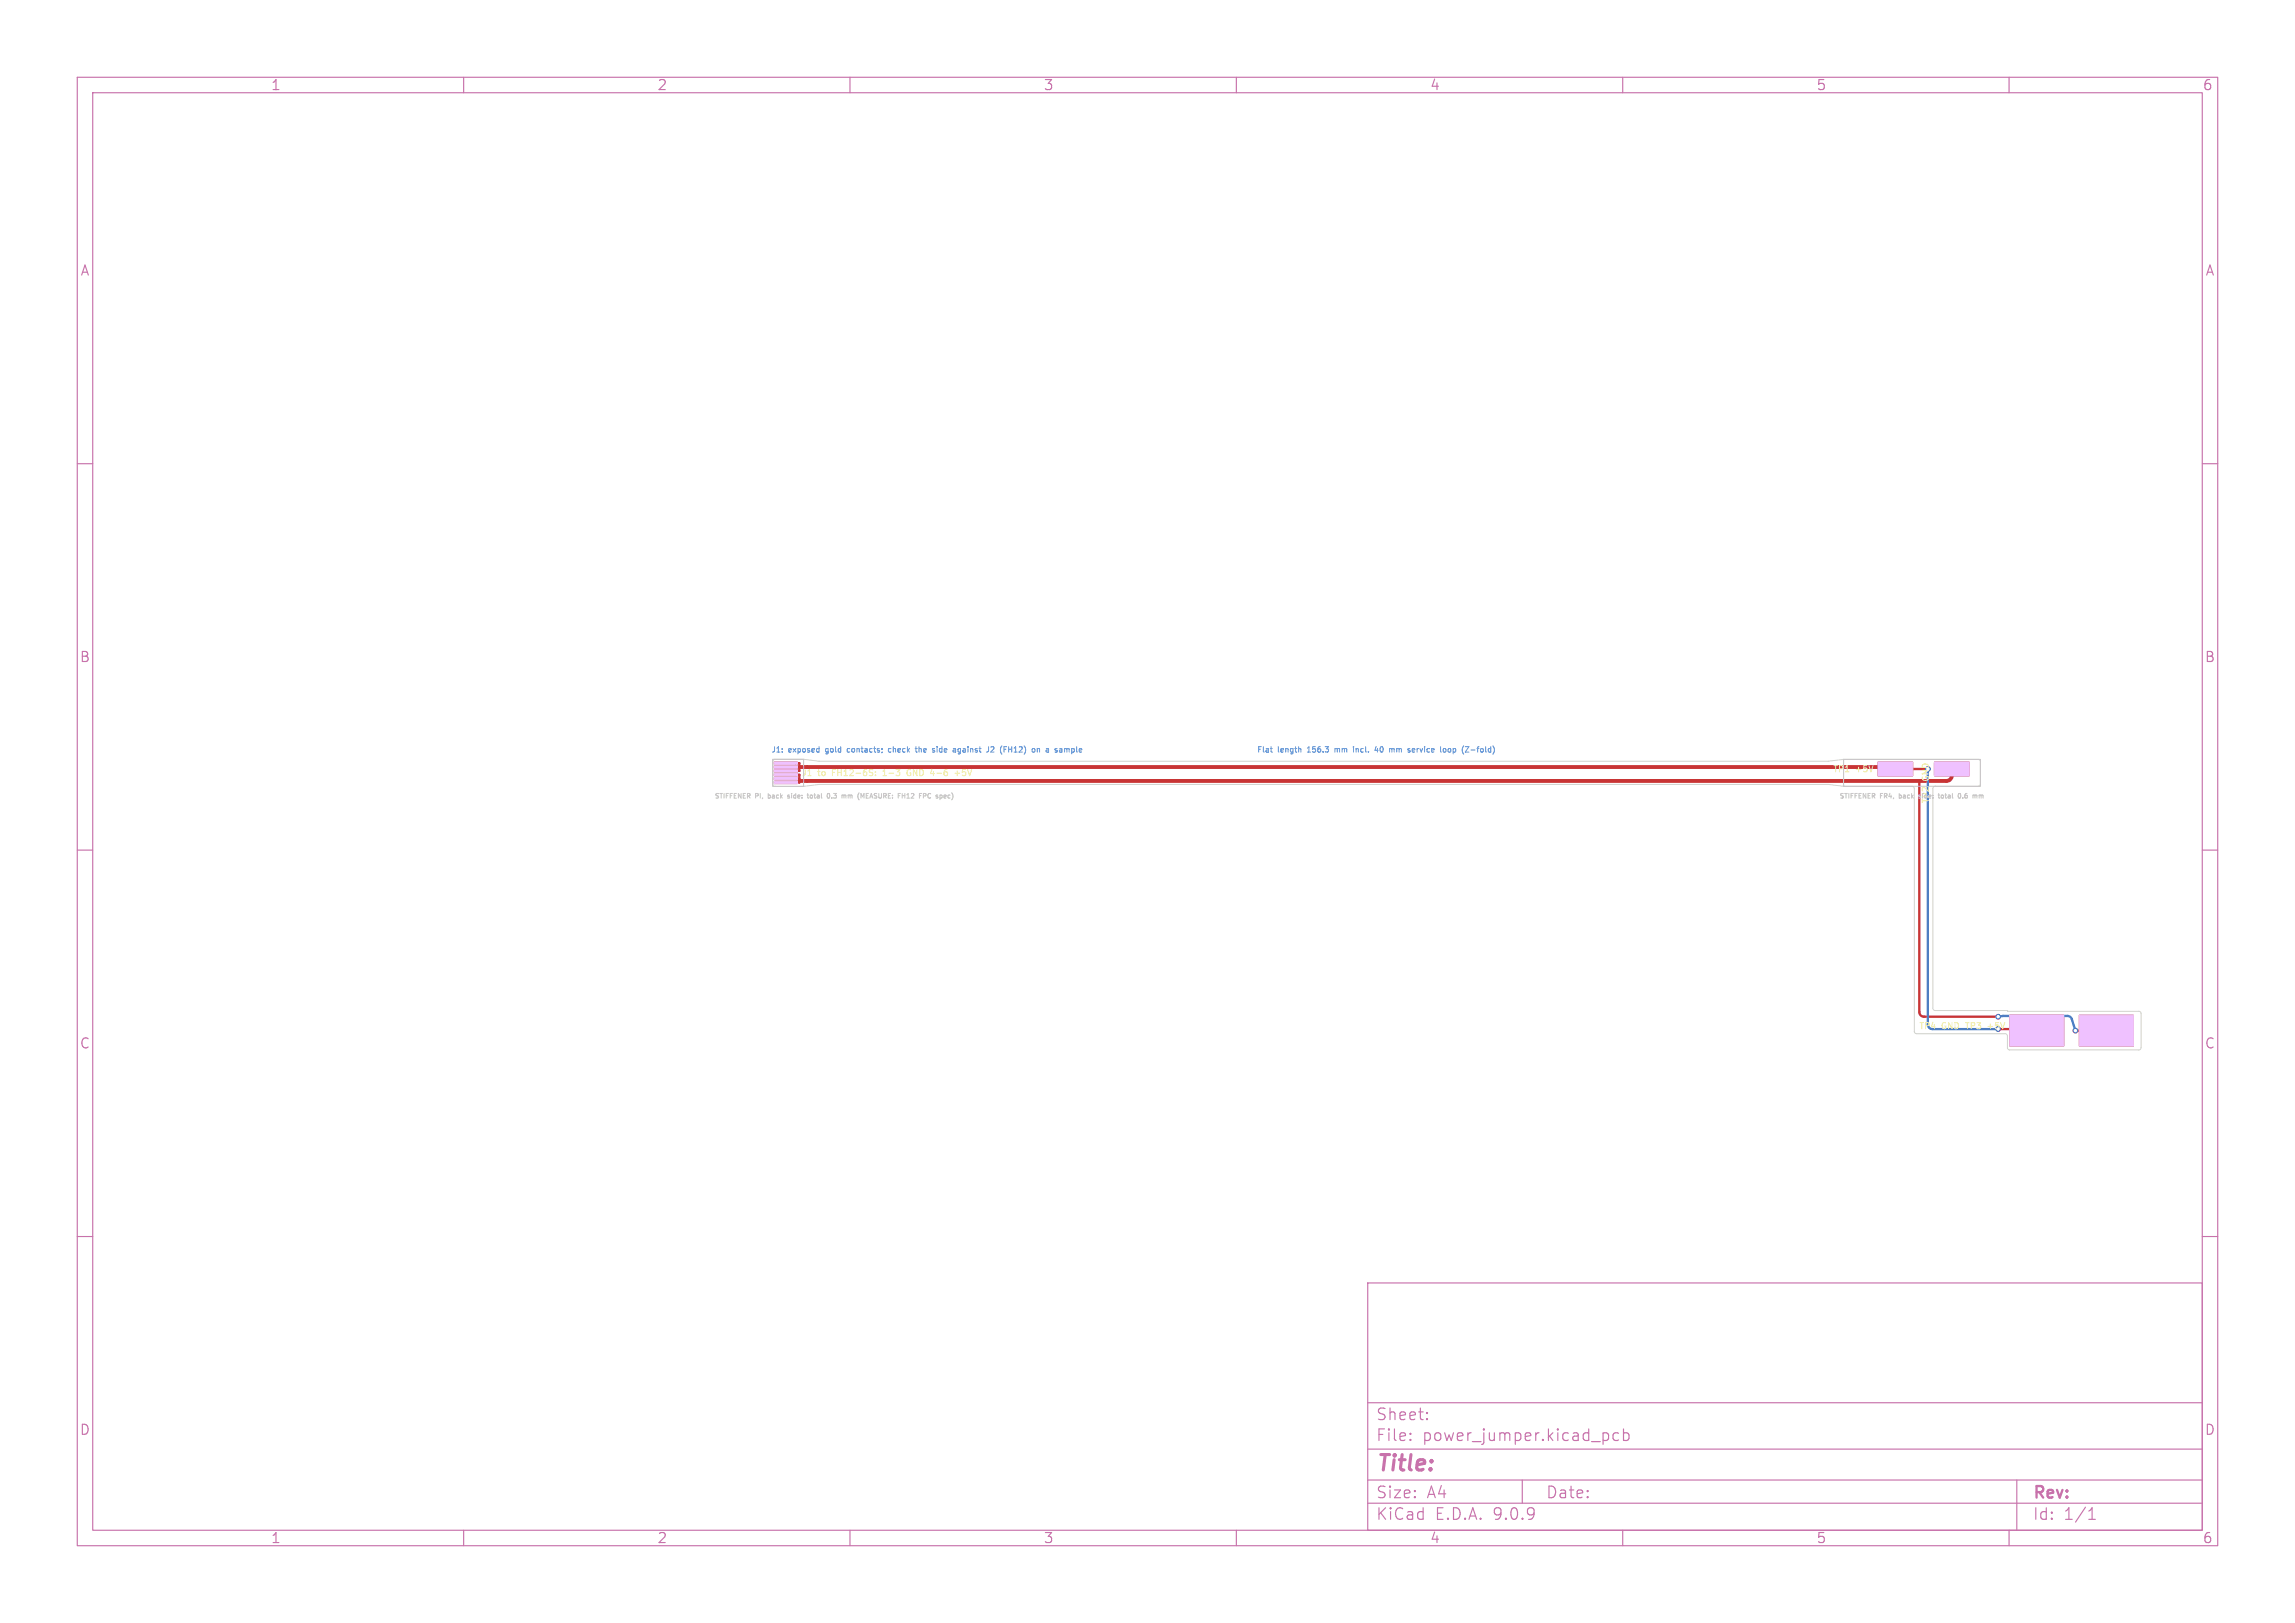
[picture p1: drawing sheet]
<svg xmlns="http://www.w3.org/2000/svg" width="297mm" height="210mm" viewBox="0 0 297 210" stroke-linecap="round" stroke-linejoin="round" font-family="sans-serif">
<defs><g id="words">
<text font-size="2.8" fill="#c872ab" x="178" y="190.9">Title:</text>
<g font-size="2.1" fill="#c872ab">
<text x="178" y="184">Sheet:</text>
<text x="178" y="186.7">File:</text>
<text x="184.1" y="186.7">power_jumper.kicad_pcb</text>
<text x="178" y="196.9">KiCad</text>
<text x="178" y="194.1">Size:</text>
<text x="184.7" y="194.1">A4</text>
<text x="185.7" y="196.9">E.D.A.</text>
<text x="193.3" y="196.9">9.0.9</text>
<text x="200" y="194.1">Date:</text>
<text x="263" y="194.3">Rev:</text>
<text x="263" y="196.9">Id:</text>
<text x="267.1" y="196.9">1/1</text>
</g>
<g font-size="1.8" fill="#c872ab">
<text x="35" y="11.9">1</text>
<text x="85" y="11.9">2</text>
<text x="135" y="11.9">3</text>
<text x="185" y="11.9">4</text>
<text x="235" y="11.9">5</text>
<text x="285" y="11.9">6</text>
<text x="10.3" y="35.9">A</text>
<text x="285.4" y="35.9">A</text>
<text x="10.3" y="85.9">B</text>
<text x="285.3" y="85.9">B</text>
<text x="10.3" y="135.9">C</text>
<text x="285.3" y="135.9">C</text>
<text x="10.3" y="185.9">D</text>
<text x="285.3" y="185.9">D</text>
<text x="35" y="199.9">1</text>
<text x="85" y="199.9">2</text>
<text x="135" y="199.9">3</text>
<text x="185" y="199.9">4</text>
<text x="235" y="199.9">5</text>
<text x="285" y="199.9">6</text>
</g>
<g font-size="1.1" fill="#f2eda1">
<text x="103.7" y="100.6">J1</text>
<text x="105.9" y="100.6">to</text>
<text x="107.8" y="100.6">FH12-6S:</text>
<text x="114.6" y="100.6">1-3</text>
<text x="117.9" y="100.6">GND 4-6</text>
<text x="124.5" y="100.6">+5V</text>
<text x="237.1" y="100.1">TP1</text>
<text x="240.1" y="100.1">+5V</text>
<text x="249.8" y="104" transform="rotate(-90 249.8 104)">TP2</text>
<text x="248.3" y="133.3">TP4</text>
<text x="251.3" y="133.3">GND TP3</text>
</g>
<g font-size="1.1" fill="#fff">
<text x="249.8" y="101" transform="rotate(-90 249.8 101)">GND</text>
<text x="257.2" y="133.3">+5V</text>
</g>
<g font-size="1" fill="#5994dc">
<text x="99.8" y="97.5">J1:</text>
<text x="102" y="97.5">exposed</text>
<text x="107" y="97.5">gold</text>
<text x="109.9" y="97.5">contacts;</text>
<text x="115.4" y="97.5">check</text>
<text x="119.2" y="97.5">the</text>
<text x="121.5" y="97.5">side</text>
<text x="124.3" y="97.5">against</text>
<text x="128.9" y="97.5">J2</text>
<text x="130.8" y="97.5">(FH12)</text>
<text x="135.1" y="97.5">on</text>
<text x="137.1" y="97.5">a</text>
<text x="138.4" y="97.5">sample</text>
<text x="162.6" y="97.5">Flat</text>
<text x="165.3" y="97.5">length</text>
<text x="169.3" y="97.5">156.3</text>
<text x="173" y="97.5">mm</text>
<text x="175.6" y="97.5">incl.</text>
<text x="178.6" y="97.5">40</text>
<text x="180.6" y="97.5">mm</text>
<text x="183.2" y="97.5">service</text>
<text x="187.6" y="97.5">loop</text>
<text x="190.5" y="97.5">(Z-fold)</text>
</g>
<g font-size=".8" fill="#c2c2c2">
<text x="92.5" y="103.4">STIFFENER</text>
<text x="97.7" y="103.4">PI,</text>
<text x="99.5" y="103.4">back</text>
<text x="102.2" y="103.4">side:</text>
<text x="104.9" y="103.4">total</text>
<text x="107.6" y="103.4">0.3</text>
<text x="109.6" y="103.4">mm</text>
<text x="111.8" y="103.4">(MEASURE:</text>
<text x="117.2" y="103.4">FH12</text>
<text x="120.1" y="103.4">FPC</text>
<text x="122.4" y="103.4">spec)</text>
<text x="238" y="103.4">STIFFENER</text>
<text x="243.3" y="103.4">FR4,</text>
<text x="245.9" y="103.4">back</text>
<text x="248.6" y="103.4">side:</text>
<text x="251.3" y="103.4">total</text>
<text x="254" y="103.4">0.6</text>
<text x="256" y="103.4">mm</text>
</g>
</g></defs>
<g fill="none" stroke="#c872ab" stroke-width=".15">
<path d="M10 10h277v190h-277zM12 12h273v186h-273zM60 10v2M110 10v2M160 10v2M210 10v2M260 10v2M10 60h2M285 60h2M10 110h2M285 110h2M10 160h2"/>
<path d="M177 166h108v32h-108zM285 160h2M60 198v2M110 198v2M160 198v2M177 194.5h108M177 191.5h108M177 187.5h108M177 181.5h108M182.5 186.3h.1l-.1 .1M182.5 186.3v.1M182.5 185.5v.1"/>
<path d="M182.5 185.5h.1l-.1 .1M184.7 183.6v.1M184.7 183.6h-.1l.1 .1M184.7 182.8v.1M184.7 182.8h-.1l.1 .1M197 191.5v3M207.9 185.4l.3 .3v.4l-.3 .3M209.5 185.5l-.5-.1-.3 .3v.4l.2 .2 .1 .1 .5-.1M210 198v2M210.1 185.5l.4-.1 .3 .3v.4l-.1 .2-.2 .1-.4-.1M210.1 184.9v1.5M260 198v2"/>
<path d="M261 191.5v6.5M270.3 196.6h.9M270.3 195.5l.4-.4v1.5"/>
</g>
<g fill="#c83434" stroke="#c83434" stroke-width=".13">
<path d="M243 98.6h4.5v1.8h-4.5z"/>
<path d="M269.1 131.4h7v4h-7z"/>
<path d="M260.1 131.4h7v4h-7z"/>
<path d="M100.2 101.1h3v.3h-3z"/>
<path d="M100.2 100.6h3v.3h-3z"/>
<path d="M100.2 100.1h3v.3h-3z"/>
<path d="M100.2 99.6h3v.3h-3z"/>
<path d="M100.2 99.1h3v.3h-3z"/>
<path d="M100.2 98.6h3v.3h-3z"/>
<path d="M250.3 98.6h4.5v1.8h-4.5z"/>
<circle cx="268.6" cy="133.4" r=".3"/>
<circle cx="258.6" cy="131.6" r=".3"/>
</g>
<path d="M103 98.8h.5v1h-.5M103 99.3h.5M247 99.5h2.5M103 100.3h.5v1h-.5M103 100.8h.5M248.4 101.1v29.9a.6 .6 0 0 0 .6 .6h9.6M258.6 133.2h5M268.6 133.4h4" fill="none" stroke="#c83434" stroke-width=".3"/>
<path d="M103.5 99.3h140M252.6 99.5v.9a.7 .7 0 0 1-.7 .7h-148.4" fill="none" stroke="#c83434" stroke-width=".5"/>
<g fill="#4d7fc4" stroke="#4d7fc4" stroke-width=".13">
<circle cx="268.6" cy="133.4" r=".3"/>
<circle cx="258.6" cy="131.6" r=".3"/>
</g>
<path d="M249.5 99.5v33.1M250.1 133.2h8.5M258.6 131.6l.6-.1h8.5l.3 .1 .1 .2 .5 1.6" fill="none" stroke="#4d7fc4" stroke-width=".3"/>
<g fill="#efc1ff" stroke="#efc1ff" stroke-width=".13">
<path d="M243 98.6h4.5v1.8h-4.5z"/>
<path d="M269.1 131.4h7v4h-7z"/>
<path d="M260.1 131.4h7v4h-7z"/>
<path d="M100.2 101.1h3v.3h-3z"/>
<path d="M100.2 100.6h3v.3h-3z"/>
<path d="M100.2 100.1h3v.3h-3z"/>
<path d="M100.2 99.6h3v.3h-3z"/>
<path d="M100.2 99.1h3v.3h-3z"/>
<path d="M100.2 98.6h3v.3h-3z"/>
<path d="M250.3 98.6h4.5v1.8h-4.5z"/>
</g>
<path d="M112.8 99.6h.2M113.3 99.9h.1M114.3 99.8h-.1M117.6 99.6a.43 .43 0 0 0-.2 .4 .43 .43 0 0 0 .2 .4M123.9 99.8v.6M112.9 100l.1 .1-.1 .2M113.3 100.3v.1M114.2 100.4h.5M123.6 100.1h.6" fill="none" stroke="#f2eda1" stroke-width=".13"/>
<path d="M100.1 98.3h.2h3.7l2 .2h130.6l2-.2h17.4l.3 .2v3l-.1 .2h-5.8l-.3 .3 .1 28.6 .2 .2h9.3l.1 .1h17l.3 .2v4.5l-.1 .2-.2 .1h-16.7l-.3-.3v-1.6l-.3-.2h-11.5l-.2-.2-.1-.1v-31.5v-.2l-.2-.1h-8.9l-2-.2h-130.6l-2 .3h-3.7l-.2-.1-.1-.2v-3zM259.8 130.8h.1" fill="none" stroke="#d0d2cd" stroke-width=".13"/>
<g fill="none" stroke="#5994dc" stroke-width=".13">
<path d="M105.9 96.9h.1M106 96.6v.7M106 97.3h-.1M109.7 96.9v.4M114.1 96.9v.1M114.2 97.3l-.1 .1M115.2 96.9l-.2 .1v.3h.2M118.4 96.9h.3M118.5 96.6v.6l.2 .1M120.8 97.1h.1l.1 .1-.3 .1M120.8 96.9h.1M123.6 96.9l.1 .1v.3"/>
<path d="M123.7 97.3h-.3M123.7 97l-.3 .1M124 97.5l.1 .1M124 96.9v.1v.3M127.9 96.6v.5l-.2 .2M128.6 96.7h-.4M128.6 96.9l-.4 .4h.4M129.9 96.6h.4M134.2 96.9h.3v.4M134.2 96.9v.4M136.5 97.3h.3M136.8 96.9h-.2l-.1 .1 .1 .1h.2"/>
<path d="M137.9 96.9l.2 .1M138.1 97v.3M138.2 96.9l-.1 .1M164.4 96.9h.3M164.5 97.3h.2M168.3 96.9l.1 .1v.3M175.2 96.6v.1M175.2 96.9v.4M178.1 96.6l-.2 .5h.5M178.3 96.9v.4M179.9 96.9l.2 .1M180.1 97v.3"/>
<path d="M180.4 96.9h-.2l-.1 .1M183 96.9l-.2 .1v.3h.2M183.1 97l-.3 .1M186.8 96.9h.2l.1 .1v.2l-.1 .1-.2-.1zM189.6 96.6h.5l-.5 .7h.5"/>
</g>
<g fill="none" stroke="#c2c2c2" stroke-width=".13">
<path d="M100 98.3h4v3.5h-4zM238.6 98.3h17.7v3.4h-17.7zM104.4 102.9h.3M104.5 102.7v.5l.2 .1M107.4 102.8l-.2-.1a.29 .29 0 0 0-.2 .3 .29 .29 0 0 0 .3 .2h.1M109 102.9l.2 .1M109.2 103v.3M109.4 102.9l-.2 .1M111.2 102.6l-.1 .1M111.6 103.1l-.2-.4v.6M116.8 102.7v.6M116.8 103h.3"/>
<path d="M119.5 102.7h.2l.1 .1v.2h-.3M122.2 102.9v.3M122.4 103l-.2 .1M250.8 102.9h.2M250.9 102.7v.5l.1 .1M253.7 102.8l-.1-.1a.29 .29 0 0 0-.2 .3 .29 .29 0 0 0 .3 .2M255.4 102.9l.2 .1M255.6 103v.3M255.8 102.9l-.2 .1"/>
</g>
<g fill="#fff" stroke="#fff" stroke-width=".13">
<circle cx="268.6" cy="133.4" r=".15"/>
<circle cx="258.6" cy="131.6" r=".15"/>
</g>
<use href="#words"/>
</svg>
